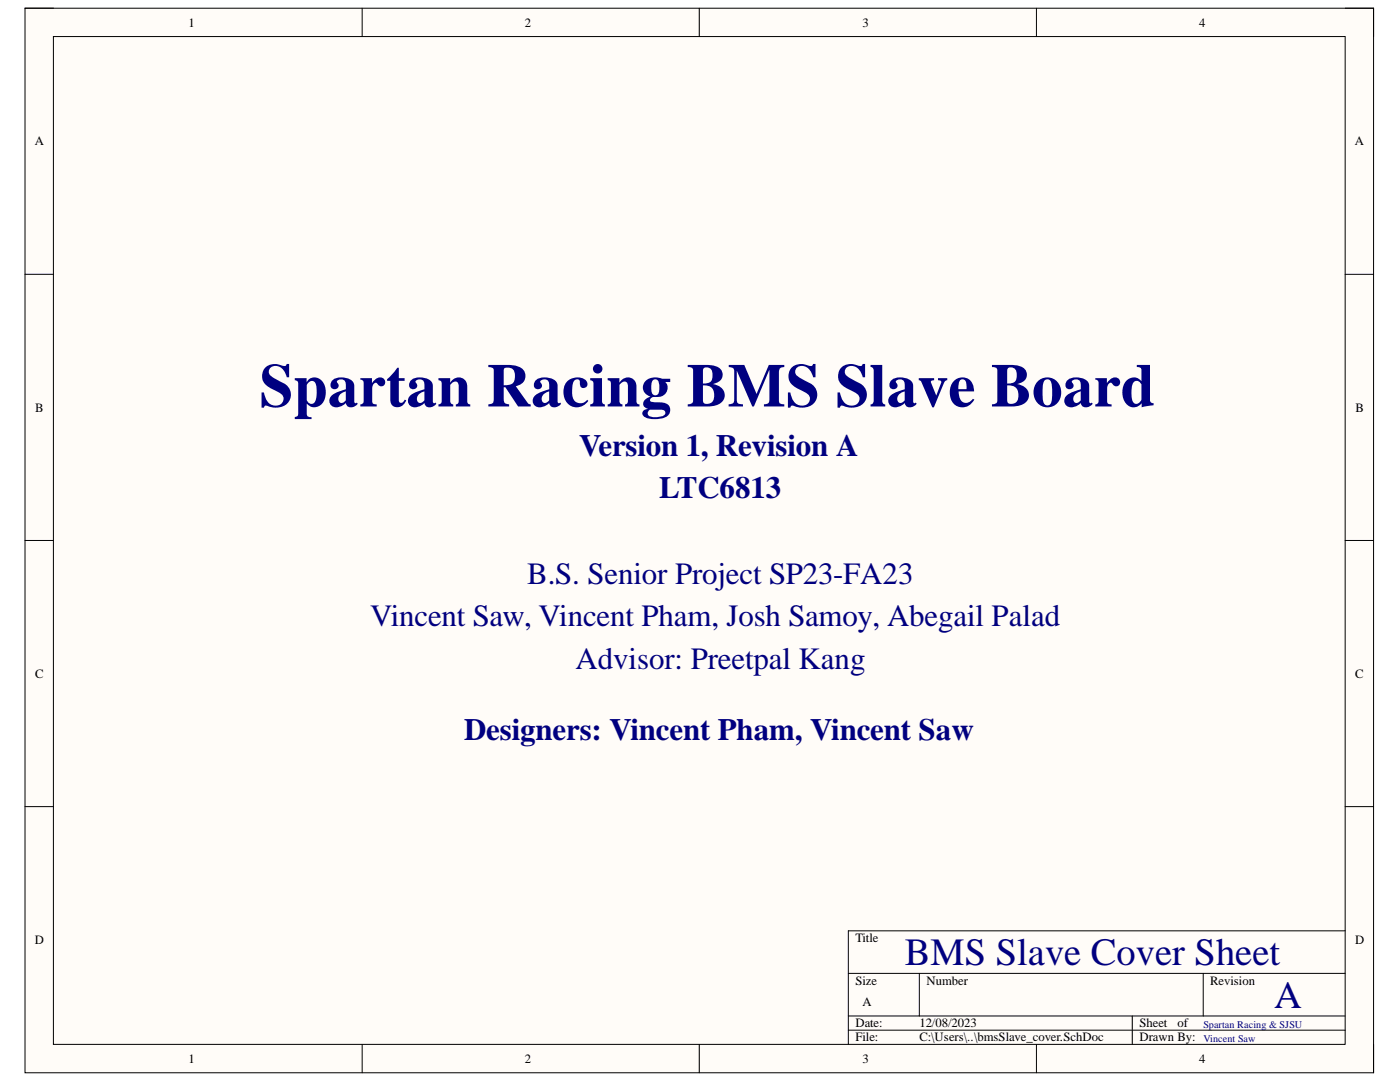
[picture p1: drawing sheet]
<svg xmlns="http://www.w3.org/2000/svg" width="279mm" height="216mm" viewBox="0 0 279 216" stroke-linecap="round" stroke-linejoin="round" font-family="sans-serif">
<defs><g id="words">
<text font-size="12.3" fill="#000080" x="51.8" y="81.1">Spartan Racing BMS Slave Board</text>
<g font-size="7.7" fill="#000080">
<text x="180.6" y="192.6">BMS Slave Cover Sheet</text>
<text x="254.3" y="201">A</text>
</g>
<g font-size="6.2" fill="#000080">
<text x="115.6" y="90.9">Version 1, Revision A</text>
<text x="131.5" y="99.5">LTC6813</text>
<text x="105.2" y="116.5">B.S. Senior Project SP23-FA23</text>
<text x="73.8" y="124.9">Vincent Saw, Vincent Pham, Josh Samoy, Abegail Palad</text>
<text x="114.9" y="133.5">Advisor: Preetpal Kang</text>
<text x="92.6" y="147.6">Designers: Vincent Pham, Vincent Saw</text>
</g>
<g font-size="2.5">
<text x="37.6" y="5.3">1</text>
<text x="104.7" y="5.3">2</text>
<text x="172.1" y="5.3">3</text>
<text x="239.3" y="5.3">4</text>
<text x="6.9" y="29">A</text>
<text x="270.4" y="29">A</text>
<text x="7" y="82.1">B</text>
<text x="270.5" y="82.1">B</text>
<text x="7" y="135.2">C</text>
<text x="270.4" y="135.2">C</text>
<text x="6.9" y="188.3">D</text>
<text x="170.7" y="188">Title</text>
<text x="270.4" y="188.3">D</text>
<text x="170.7" y="196.5">Size</text>
<text x="184.9" y="196.5">Number</text>
<text x="241.5" y="196.5">Revision</text>
<text x="172.1" y="200.8">A</text>
<text x="170.7" y="205">Date:</text>
<text x="170.7" y="207.8">File:</text>
<text x="183.5" y="205">12/08/2023</text>
<text x="183.5" y="207.8">C:\Users\..\bmsSlave_cover.SchDoc</text>
<text x="227.4" y="205">Sheet</text>
<text x="227.4" y="207.8">Drawn By:</text>
<text x="235" y="205">of</text>
<text x="37.6" y="212.1">1</text>
<text x="104.7" y="212.1">2</text>
<text x="172.1" y="212.1">3</text>
<text x="239.3" y="212.1">4</text>
</g>
<g font-size="2" fill="#000080">
<text x="240.2" y="205.1">Spartan Racing &amp; SJSU</text>
<text x="240.2" y="208">Vincent Saw</text>
</g>
</g></defs>
<path d="M5 1.6h269.1v212.5h-269.1z" fill-rule="evenodd" fill="#fffcf8"/>
<path d="M5 1.6h269.1v212.5h-269.1z" fill="none" stroke="#000" stroke-width=".2"/>
<path d="M10.7 7.3h257.8v201.1h-257.8z" fill-rule="evenodd" fill="#fffcf8"/>
<g fill="none" stroke="#000" stroke-width=".2">
<path d="M5 1.6h5.7M10.7 7.3h257.8v201.1h-257.8zM72.3 1.6v5.7M139.6 1.6v5.7M206.8 1.6v5.7M268.5 1.6h5.6v5.7M5 54.7h5.7M268.5 54.7h5.6M5 107.8h5.7M268.5 107.8h5.6M5 161h5.7M268.5 161h5.6"/>
<path d="M169.3 194.2h99.2M183.5 194.2v8.5M240.1 194.2v8.5M268.5 185.7h-99.2v22.7M72.3 208.4v5.7M139.6 208.4v5.7M169.3 202.7h99.2M169.3 205.6h99.2M206.8 208.4v5.7M226 202.7v5.7M274.1 208.4v5.7"/>
</g>
<use href="#words"/>
</svg>
